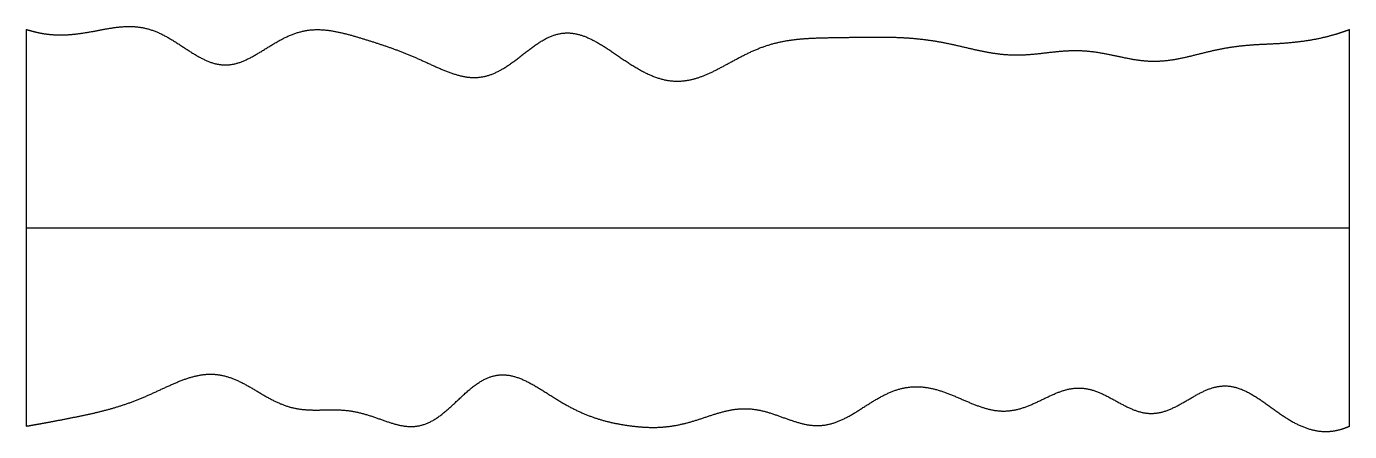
# Model space of a CAD drawing. Header units: millimetres. Extents: x 0 to 10, y 0 to 3.
import ezdxf

# ---------------------------------------------------------------- set-up
doc = ezdxf.new("R2010")
doc.units = ezdxf.units.MM
doc.layers.get('0').update_dxf_attribs({"linetype": 'CONTINUOUS'})

msp = doc.modelspace()

# ---------------------------------------------------------------- linework, layer by layer
for points in [[(0, 3), (0.02, 2.994), (0.06, 2.982), (0.121, 2.968), (0.202, 2.958), (0.303, 2.957), (0.405, 2.968), (0.508, 2.986), (0.61, 3.007), (0.712, 3.023), (0.814, 3.026), (0.915, 3.011), (1.015, 2.973), (1.114, 2.915), (1.212, 2.849), (1.309, 2.786), (1.405, 2.741), (1.501, 2.724), (1.596, 2.739), (1.693, 2.783), (1.79, 2.843), (1.889, 2.906), (1.989, 2.959), (2.09, 2.993), (2.192, 3.004), (2.294, 2.995), (2.396, 2.973), (2.497, 2.945), (2.596, 2.914), (2.695, 2.882), (2.793, 2.848), (2.891, 2.81), (2.991, 2.766), (3.092, 2.718), (3.194, 2.674), (3.295, 2.641), (3.396, 2.63), (3.495, 2.647), (3.592, 2.692), (3.687, 2.759), (3.782, 2.835), (3.875, 2.906), (3.97, 2.958), (4.066, 2.981), (4.163, 2.972), (4.262, 2.934), (4.363, 2.875), (4.464, 2.806), (4.564, 2.736), (4.665, 2.676), (4.765, 2.631), (4.864, 2.607), (4.962, 2.606), (5.06, 2.626), (5.157, 2.664), (5.254, 2.714), (5.352, 2.769), (5.45, 2.821), (5.549, 2.865), (5.649, 2.897), (5.75, 2.918), (5.851, 2.93), (5.953, 2.936), (6.054, 2.938), (6.156, 2.94), (6.258, 2.941), (6.359, 2.942), (6.461, 2.943), (6.562, 2.942), (6.663, 2.937), (6.765, 2.928), (6.866, 2.914), (6.967, 2.895), (7.068, 2.872), (7.169, 2.847), (7.27, 2.826), (7.371, 2.811), (7.472, 2.805), (7.574, 2.809), (7.675, 2.82), (7.777, 2.833), (7.878, 2.842), (7.98, 2.842), (8.081, 2.832), (8.182, 2.812), (8.283, 2.79), (8.384, 2.769), (8.485, 2.758), (8.586, 2.76), (8.687, 2.773), (8.788, 2.796), (8.889, 2.822), (8.99, 2.847), (9.091, 2.866), (9.192, 2.879), (9.294, 2.887), (9.395, 2.891), (9.497, 2.896), (9.598, 2.905), (9.699, 2.918), (9.799, 2.938), (9.88, 2.959), (9.94, 2.978), (9.98, 2.993), (10, 3)], [(0, 0), (0, 0.12), (0, 0.36), (0, 0.72), (0, 1.2), (0, 1.8), (0, 2.28), (0, 2.64), (0, 2.88), (0, 3)], [(10, 0), (10, 0.12), (10, 0.36), (10, 0.72), (10, 1.2), (10, 1.8), (10, 2.28), (10, 2.64), (10, 2.88), (10, 3)], [(0, 1.5), (0.4, 1.5), (1.2, 1.5), (2.4, 1.5), (4, 1.5), (6, 1.5), (7.6, 1.5), (8.8, 1.5), (9.6, 1.5), (10, 1.5)], [(0, 0), (0.021, 0.004), (0.062, 0.011), (0.124, 0.022), (0.205, 0.037), (0.307, 0.057), (0.407, 0.077), (0.507, 0.098), (0.606, 0.122), (0.705, 0.151), (0.805, 0.185), (0.905, 0.226), (1.006, 0.273), (1.107, 0.32), (1.209, 0.363), (1.311, 0.391), (1.412, 0.399), (1.512, 0.382), (1.61, 0.342), (1.708, 0.286), (1.805, 0.226), (1.902, 0.173), (2.001, 0.137), (2.1, 0.122), (2.201, 0.121), (2.303, 0.125), (2.407, 0.124), (2.511, 0.107), (2.616, 0.075), (2.719, 0.036), (2.821, 0.002), (2.921, -0.01), (3.018, 0.009), (3.112, 0.062), (3.204, 0.142), (3.296, 0.232), (3.389, 0.315), (3.484, 0.373), (3.581, 0.397), (3.68, 0.385), (3.781, 0.343), (3.883, 0.283), (3.984, 0.217), (4.084, 0.156), (4.183, 0.105), (4.282, 0.066), (4.38, 0.036), (4.479, 0.015), (4.58, -0.001), (4.682, -0.01), (4.785, -0.011), (4.887, 0), (4.99, 0.022), (5.092, 0.054), (5.193, 0.089), (5.294, 0.12), (5.395, 0.136), (5.497, 0.133), (5.598, 0.11), (5.7, 0.073), (5.801, 0.035), (5.902, 0.006), (6.002, -0.001), (6.1, 0.018), (6.197, 0.061), (6.294, 0.121), (6.391, 0.185), (6.49, 0.243), (6.59, 0.284), (6.692, 0.303), (6.795, 0.299), (6.898, 0.274), (7.001, 0.235), (7.104, 0.188), (7.205, 0.146), (7.306, 0.116), (7.407, 0.109), (7.507, 0.126), (7.608, 0.166), (7.708, 0.217), (7.808, 0.264), (7.908, 0.293), (8.008, 0.292), (8.108, 0.26), (8.207, 0.207), (8.307, 0.149), (8.406, 0.104), (8.505, 0.088), (8.604, 0.106), (8.703, 0.153), (8.803, 0.214), (8.901, 0.271), (9, 0.307), (9.098, 0.31), (9.196, 0.28), (9.294, 0.224), (9.393, 0.153), (9.492, 0.08), (9.591, 0.017), (9.692, -0.026), (9.794, -0.046), (9.876, -0.041), (9.938, -0.025), (9.979, -0.009), (10, 0)]]:
    msp.add_open_spline(points, degree=5)

doc.saveas('drawing.dxf')
